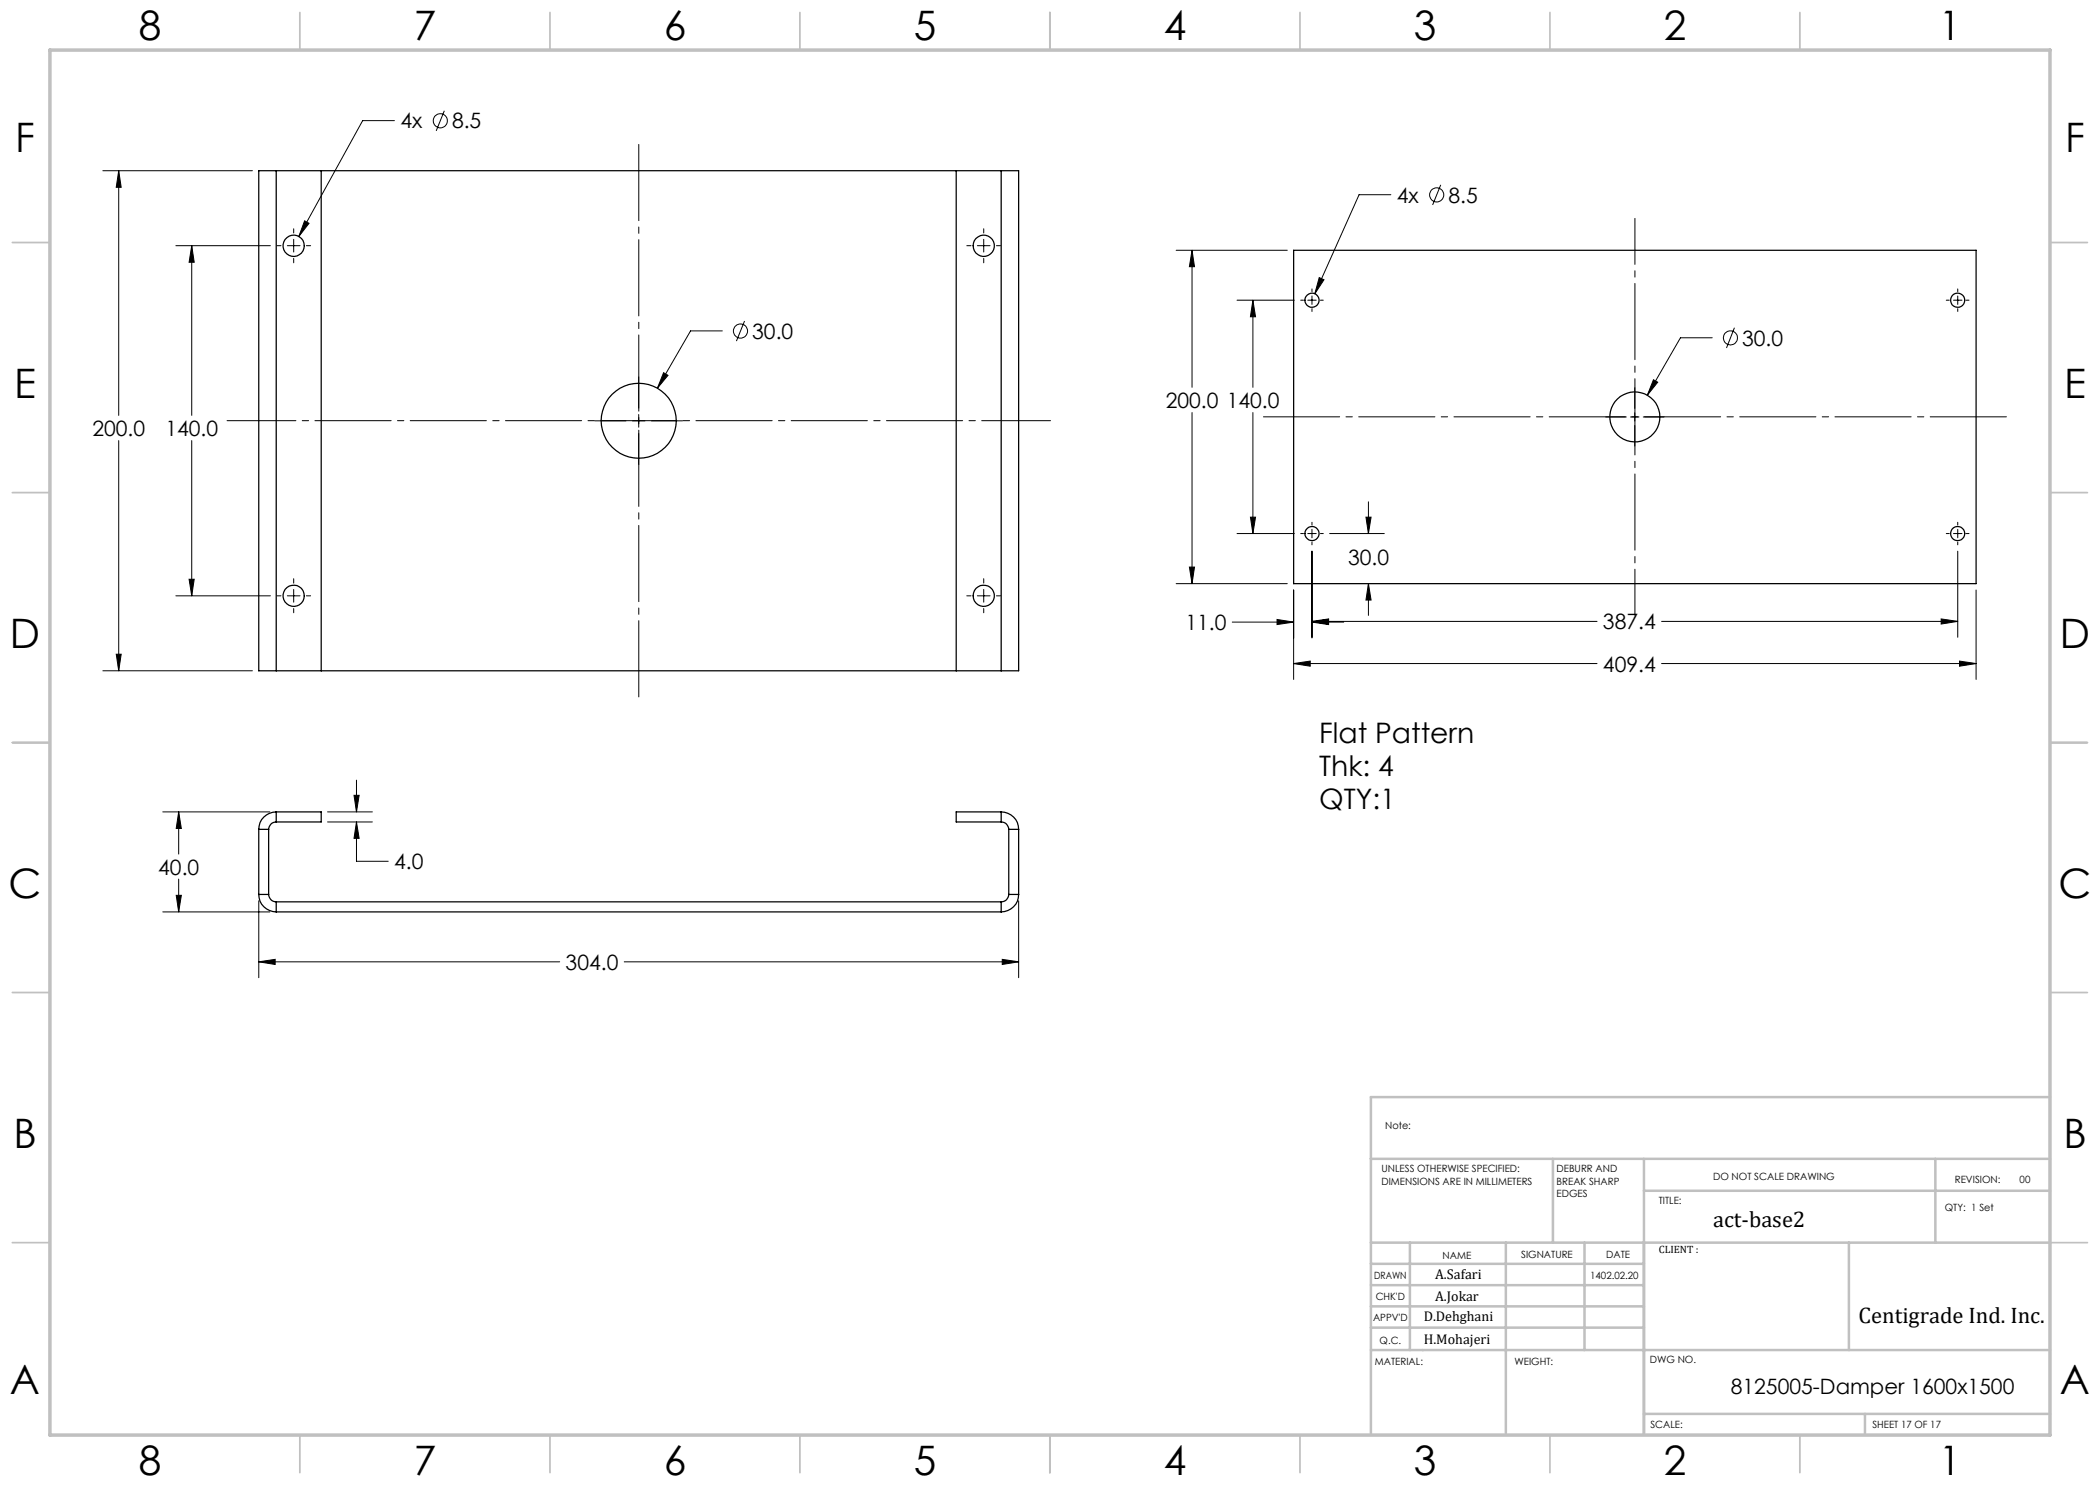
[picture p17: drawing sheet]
<svg xmlns="http://www.w3.org/2000/svg" width="420mm" height="297mm" viewBox="0 0 420 297" stroke-linecap="round" stroke-linejoin="round" font-family="sans-serif">
<defs><g id="words">
<g font-size="8.1">
<text x="27.8" y="8">8</text>
<text x="82.8" y="8">7</text>
<text x="132.8" y="8">6</text>
<text x="182.8" y="8">5</text>
<text x="232.8" y="8">4</text>
<text x="282.8" y="8">3</text>
<text x="332.8" y="8">2</text>
<text x="387.8" y="8">1</text>
<text x="3" y="30.4">F</text>
<text x="413" y="30.4">F</text>
<text x="2.8" y="79.6">E</text>
<text x="412.8" y="79.6">E</text>
<text x="2" y="129.6">D</text>
<text x="412" y="129.6">D</text>
<text x="1.7" y="179.6">C</text>
<text x="411.7" y="179.6">C</text>
<text x="2.7" y="229.6">B</text>
<text x="412.7" y="229.6">B</text>
<text x="2" y="278.9">A</text>
<text x="412" y="278.9">A</text>
<text x="27.8" y="295">8</text>
<text x="82.8" y="295">7</text>
<text x="132.8" y="295">6</text>
<text x="182.8" y="295">5</text>
<text x="232.8" y="295">4</text>
<text x="282.8" y="295">3</text>
<text x="332.8" y="295">2</text>
<text x="387.8" y="295">1</text>
</g>
<g font-size="5.6">
<text x="263.8" y="148.6">Flat Pattern</text>
<text x="263.8" y="155.2">Thk: 4</text>
<text x="263.8" y="161.8">QTY:1</text>
</g>
<g font-size="4.5">
<text x="342.6" y="245.3">act-base2</text>
<text x="371.7" y="264.6">Centigrade Ind. Inc.</text>
</g>
<g font-size="4.2">
<text x="80.1" y="25.7">4x</text>
<text x="90.4" y="25.7">8.5</text>
<text x="279.3" y="40.5">4x</text>
<text x="289.7" y="40.5">8.5</text>
<text x="150.4" y="67.7">30.0</text>
<text x="348.4" y="69.1">30.0</text>
<text x="233.1" y="81.6">200.0 140.0</text>
<text x="18.5" y="87.2">200.0</text>
<text x="33.1" y="87.2">140.0</text>
<text x="269.6" y="113">30.0</text>
<text x="237.1" y="126">11.0</text>
<text x="320.6" y="125.9">387.4</text>
<text x="320.6" y="134.3">409.4</text>
<text x="78.8" y="173.8">4.0</text>
<text x="31.7" y="174.9">40.0</text>
<text x="113.1" y="194">304.0</text>
<text x="346.2" y="278.8">8125005-Damper 1600x1500</text>
</g>
<g font-size="2.8">
<text x="287" y="255.9">A.Safari</text>
<text x="287" y="260.1">A.Jokar</text>
<text x="284.7" y="264.2">D.Dehghani</text>
<text x="284.7" y="268.7">H.Mohajeri</text>
</g>
<text font-size="2.1" x="331.8" y="250.7">CLIENT :</text>
<g font-size="2">
<text x="277" y="225.8">Note:</text>
<text x="276.3" y="234.5">UNLESS OTHERWISE SPECIFIED:</text>
<text x="276.3" y="237">DIMENSIONS ARE IN MILLIMETERS</text>
<text x="311.3" y="234.5">DEBURR AND</text>
<text x="311.3" y="237">BREAK SHARP</text>
<text x="311.3" y="239.5">EDGES</text>
<text x="342.6" y="236">DO NOT SCALE DRAWING</text>
<text x="391" y="236.6">REVISION:</text>
<text x="403.9" y="236.6">00</text>
<text x="331.8" y="240.8">TITLE:</text>
<text x="389" y="242.2">QTY: 1 Set</text>
<text x="288.5" y="251.7">NAME</text>
<text x="304.2" y="251.7">SIGNATURE</text>
<text x="321.2" y="251.7">DATE</text>
<text x="274.8" y="255.9">DRAWN</text>
<text x="318" y="255.9">1402.02.20</text>
<text x="275.1" y="260.1">CHK'D</text>
<text x="274.6" y="264.2">APPV'D</text>
<text x="275.9" y="268.7">Q.C.</text>
<text x="275" y="273">MATERIAL:</text>
<text x="302.9" y="273">WEIGHT:</text>
<text x="330" y="272.5">DWG NO.</text>
<text x="330.1" y="285.6">SCALE:</text>
<text x="374.5" y="285.6">SHEET 17 OF 17</text>
</g>
</g></defs>
<g fill="none" stroke="#000" stroke-width=".2">
<path d="M20.6 34.1h29.9M23.7 34.1l.5 3.4h-1zM23.7 34.1v49M78.9 24.1h-6.4l-12.7 23.2M88.9 22.2l-1.7 4M278.2 38.9h-6.4l-8.8 19.9M288.1 37l-1.6 4M35.2 49.1h18.9M38.3 49.1l.5 3.4h-1zM38.3 49.1v34M55.4 49.1h.8M57.5 49.1h2.5"/>
<path d="M58.7 45.8v.8M58.7 47.9v2.5M58.7 51.7v.9M60.9 44.2l.9 .5-2 2.6zM61.3 49.1h.8M193.4 49.1h.8M195.5 49.1h2.5M196.7 45.8v.8M196.7 47.9v2.5M196.7 51.7v.9M199.3 49.1h.8M235.2 50.1h22.3"/>
<path d="M238.4 50.1l.5 3.2h-1zM238.4 50.1v27.4M262.4 57.8v.5M262.4 59.2v1.7M263.8 55.5l1 .4-1.8 2.9zM391.5 57.8v.5M391.5 59.2v1.7M127.7 75.4v6.2M132.7 74.5l.9 .6-2.1 2.5zM144.5 66.2h-6.4l-6.6 11.4M148.9 64.2l-1.6 4M247.4 60h11.5"/>
<path d="M250.6 60l.5 3.4h-1zM250.6 60v17.5M260.1 60h.6M261.5 60h1.7M262.4 61.7v.6M264.1 60h.6M327 77.5v4.2M330.7 75.9l.8 .5-2 2.7zM342.4 67.6h-6.3l-6.6 11.5M346.9 65.5l-1.6 4.1M389.3 60h.6M390.7 60h1.7"/>
<path d="M391.5 61.7v.6M393.2 60h.6M23.7 88.1v46.1M38.3 88.1v31.1M119 84.2h6.2M126.5 84.2h2.5M127.7 82.9v2.5M127.7 86.7v6.2M130.3 84.2h6.2M238.4 82.5v34.2M250.6 82.5v24.2M321.1 83.4h4.2"/>
<path d="M326.1 83.4h1.7M327 82.5v1.7M327 85.1v4.1M328.6 83.4h4.2M35.2 119.2h18.9M37.8 115.8h1l-.5 3.4zM55.4 119.2h.8M57.5 119.2h2.5M58.7 115.7v.9M58.7 117.9v2.5M61.3 119.2h.8M193.4 119.2h.8"/>
<path d="M195.5 119.2h2.5M196.7 115.7v.9M196.7 117.9v2.5M199.3 119.2h.8M235.2 116.7h22.3M237.9 113.4h1l-.5 3.3zM247.4 106.7h11.5M250.1 103.4h1l-.5 3.3zM258.7 118v17.9M260.1 106.7h.6M261.5 106.7h1.7M262.4 104.5v.5"/>
<path d="M262.4 105.9v1.7M262.4 108.4v.6M262.4 110.2v17.4M264.1 106.7h.6M265.9 106.7h11M273.2 103.4h1l-.5 3.3zM273.7 116.7l.5 3.3h-1zM273.7 100.4v6.3M273.7 116.7v6.4M389.3 106.7h.6M390.7 106.7h1.7M391.5 104.5v.5"/>
<path d="M391.5 105.9v1.7M391.5 108.4v.6M391.5 110.2v17.3M393.2 106.7h.6M395.2 118v17.9M20.6 134.2h29.9M23.2 130.8h1l-.5 3.4zM58.7 121.7v.9M196.7 121.7v.9M246.5 124.4h12.2M255.4 123.9l3.3 .5-3.3 .5zM258.7 132.7l3.3-.5v1z"/>
<path d="M258.7 132.7h60.7M262.4 124.3l3.3-.5v1zM262.4 124.4l3.3-.5v1zM262.4 124.3h57M262.4 124.4h6.3M332.3 132.7h62.9M332.3 124.3h59.2M388.2 123.8l3.3 .5-3.3 .5zM391.9 132.2l3.3 .5-3.3 .5zM70.8 159.1h1l-.5 3.3zM71.3 156v6.4M32.6 162.4h21.4"/>
<path d="M35.2 179.1h1.1l-.6 3.3zM35.7 162.4l.6 3.3h-1.1zM35.7 162.4v8.4M35.7 175.8v6.6M65.5 162.4h9M65.5 164.4h9M71.3 164.4l.5 3.3h-1zM71.3 164.4v7.9h6.3M32.6 182.4h21.4M51.8 192.4l3.2-.5v1zM51.8 180.2v15.3M51.8 192.4h60.1"/>
<path d="M124.8 192.4h78.9M200.4 191.9l3.3 .5-3.3 .5zM203.7 180.2v15.3"/>
<circle cx="88.1" cy="24.1" r="1.41"/>
<circle cx="287.3" cy="39" r="1.41"/>
<circle cx="148.1" cy="66.2" r="1.42"/>
<circle cx="346.1" cy="67.6" r="1.41"/>
</g>
<path d="M210.1 84.1h-164.7" fill="none" stroke="#000" stroke-width=".2" stroke-dasharray="15.2 1.3 1.3 1.3" stroke-dashoffset="1.5"/>
<path d="M127.8 140.5v-112.7" fill="none" stroke="#000" stroke-width=".2" stroke-dasharray="15.2 1.3 1.3 1.3" stroke-dashoffset="-1.1"/>
<path d="M327 43.7v79.3" fill="none" stroke="#000" stroke-width=".2" stroke-dasharray="15.2 1.3 1.3 1.3" stroke-dashoffset="6"/>
<path d="M252.4 83.4h149.2" fill="none" stroke="#000" stroke-width=".2" stroke-dasharray="15.2 1.3 1.3 1.3" stroke-dashoffset="-.3"/>
<g fill="none" stroke="#c0c0c0" stroke-width=".35">
<path d="M60 2.5v7.5M110 2.5v7.5M160 2.5v7.5M210 2.5v7.5M260 2.5v7.5M310 2.5v7.5M360 2.5v7.5M2.5 48.5h7.5M410 48.5h7.5M2.5 98.5h7.5M410 98.5h7.5M2.5 148.5h7.5"/>
<path d="M410 148.5h7.5M2.5 198.5h7.5M410 198.5h7.5M2.5 248.5h7.5M410 248.5h7.5M60 287v7.5M110 287v7.5M160 287v7.5M210 287v7.5M260 287v7.5M310 287v7.5M360 287v7.5"/>
</g>
<g fill="none" stroke="#c0c0c0" stroke-width=".5">
<path d="M410 219.4h-135.8v67.4M274.2 231.8h135.8M310.6 231.8v16.7M328.8 231.8v55.2M328.8 238.2h81.2M387.1 231.8v16.7M274.2 248.5h135.8M274.2 257h54.6M274.2 252.8h54.6M282 248.5v21.5M301.2 248.5v38.3M316.9 248.5v21.5"/>
<path d="M369.8 248.5v21.5M274.2 265.5h54.6M274.2 261.3h54.6M274.2 270h135.8M328.8 282.8h81.2M373 282.8v4.2"/>
</g>
<path d="M10 10h400v277h-400z" fill="none" stroke="#c0c0c0" stroke-width=".7"/>
<path d="M132.7 74.5l-1.2 3.1 2.1-2.5zM23.2 130.8h1l-.5 3.4zM23.7 34.1l.5 3.4h-1zM60.9 44.2l-1.1 3.1 2-2.6zM38.3 49.1l.5 3.4h-1zM37.8 115.8h1l-.5 3.4zM35.7 162.4l.6 3.3h-1.1zM35.2 179.1h1.1l-.6 3.3zM70.8 159.1h1l-.5 3.3zM71.3 164.4l.5 3.3h-1zM51.8 192.4l3.2-.5v1zM200.4 191.9l3.3 .5-3.3 .5zM258.7 132.7l3.3-.5v1zM391.9 132.2l3.3 .5-3.3 .5zM262.4 124.3l3.3-.5v1zM388.2 123.8l3.3 .5-3.3 .5zM330.7 75.9l-1.2 3.2 2-2.7zM263.8 55.5l-.8 3.3 1.8-2.9zM238.4 50.1l.5 3.2h-1zM237.9 113.4h1l-.5 3.3zM250.6 60l.5 3.4h-1zM250.1 103.4h1l-.5 3.3zM273.7 116.7l.5 3.3h-1zM273.2 103.4h1l-.5 3.3zM262.4 124.4l3.3-.5v1zM255.4 123.9l3.3 .5-3.3 .5z" fill="#000"/>
<g fill="none" stroke="#000" stroke-width=".25">
<path d="M55.2 34.1h-3.4v100.1h3.4M55.2 34.1v100.1M55.2 34.1h145M64.2 34.1v100.1M191.2 34.1v100.1M200.2 34.1h3.5v100.1h-3.5M200.2 34.1v100.1M258.7 50.1h136.5v66.6h-136.5zM55.2 134.2h145M51.8 178.9a3.5 3.5 0 0 0 3.4 3.5M51.8 165.9v13M51.8 178.9h1.9"/>
<path d="M51.8 165.9h1.9M53.7 178.9a1.51 1.51 0 0 0 1.5 1.5M53.7 165.9v13M55.2 162.4a3.5 3.5 0 0 0-3.4 3.5M55.2 164.4a1.51 1.51 0 0 0-1.5 1.5M55.2 162.4h9v2h-9M55.2 162.4v2M200.2 164.4a1.51 1.51 0 0 1 1.6 1.5M200.2 162.4a3.5 3.5 0 0 1 3.5 3.5M200.2 162.4h-9v2h9M200.2 162.4v2M201.8 178.9a1.51 1.51 0 0 1-1.6 1.5"/>
<path d="M201.8 178.9h1.9M201.8 165.9h1.9M201.8 165.9v13M203.7 178.9a3.5 3.5 0 0 1-3.5 3.5M203.7 165.9v13M55.2 180.4v2M55.2 182.4h145M55.2 180.4h145M200.2 180.4v2"/>
<circle cx="58.7" cy="49.1" r="2.12"/>
<circle cx="196.7" cy="49.1" r="2.12"/>
<circle cx="262.4" cy="60" r="1.42"/>
<circle cx="391.5" cy="60" r="1.43"/>
<circle cx="127.7" cy="84.2" r="7.5"/>
<circle cx="327" cy="83.4" r="5"/>
<circle cx="58.7" cy="119.2" r="2.12"/>
<circle cx="196.7" cy="119.2" r="2.12"/>
<circle cx="262.4" cy="106.7" r="1.42"/>
<circle cx="391.5" cy="106.7" r="1.43"/>
</g>
<use href="#words"/>
</svg>
